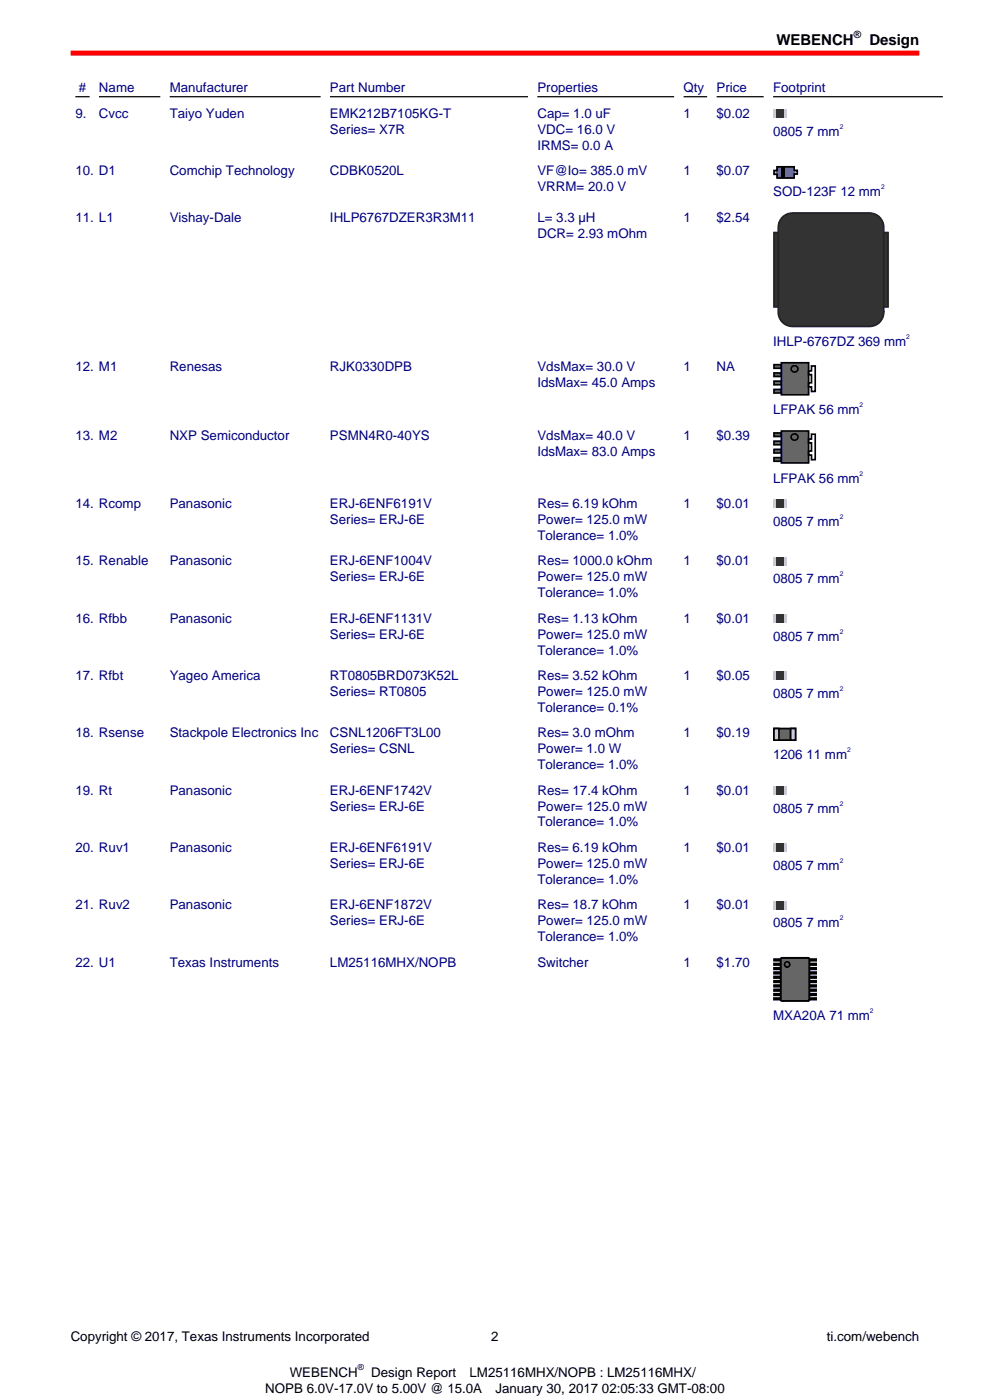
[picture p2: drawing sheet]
<svg xmlns="http://www.w3.org/2000/svg" width="210mm" height="297mm" viewBox="0 0 210 297" stroke-linecap="round" stroke-linejoin="round" font-family="sans-serif">
<defs><g id="words">
<g font-size="3.2">
<text x="164.7" y="9.6">WEBENCH</text>
<text x="184.4" y="9.6">Design</text>
</g>
<g font-size="2.8" fill="#000080">
<text x="16.7" y="19.4">#</text>
<text x="21" y="19.4">Name</text>
<text x="36" y="19.4">Manufacturer</text>
<text x="70" y="19.4">Part Number</text>
<text x="114" y="19.4">Properties</text>
<text x="145" y="19.4">Qty</text>
<text x="152" y="19.4">Price</text>
<text x="164" y="19.4">Footprint</text>
<text x="16" y="25.1">9.</text>
<text x="21" y="25.1">Cvcc</text>
<text x="36" y="25.1">Taiyo Yuden</text>
<text x="70" y="25.1">EMK212B7105KG-T</text>
<text x="70" y="28.5">Series= X7R</text>
<text x="114" y="25.1">Cap= 1.0 uF</text>
<text x="114" y="28.5">VDC= 16.0 V</text>
<text x="145" y="25.1">1</text>
<text x="152" y="25.1">$0.02</text>
<text x="164" y="28.9">0805 7 mm</text>
<text x="114" y="31.8">IRMS= 0.0 A</text>
<text x="16" y="37.2">10. D1</text>
<text x="36" y="37.2">Comchip Technology</text>
<text x="70" y="37.2">CDBK0520L</text>
<text x="114" y="37.2">VF@Io= 385.0 mV</text>
<text x="114" y="40.6">VRRM= 20.0 V</text>
<text x="145" y="37.2">1</text>
<text x="152" y="37.2">$0.07</text>
<text x="164" y="41.7">SOD-123F 12 mm</text>
<text x="16" y="47">11. L1</text>
<text x="36" y="47">Vishay-Dale</text>
<text x="70" y="47">IHLP6767DZER3R3M11</text>
<text x="114" y="47">L= 3.3 µH</text>
<text x="145" y="47">1</text>
<text x="152" y="47">$2.54</text>
<text x="114" y="50.4">DCR= 2.93 mOhm</text>
<text x="164" y="73.4">IHLP-6767DZ 369 mm</text>
<text x="16" y="78.8">12. M1</text>
<text x="36" y="78.8">Renesas</text>
<text x="70" y="78.8">RJK0330DPB</text>
<text x="114" y="78.8">VdsMax= 30.0 V</text>
<text x="114" y="82.2">IdsMax= 45.0 Amps</text>
<text x="145" y="78.8">1</text>
<text x="152" y="78.8">NA</text>
<text x="164" y="87.9">LFPAK 56 mm</text>
<text x="16" y="93.3">13. M2</text>
<text x="36" y="93.3">NXP Semiconductor</text>
<text x="70" y="93.3">PSMN4R0-40YS</text>
<text x="114" y="93.3">VdsMax= 40.0 V</text>
<text x="145" y="93.3">1</text>
<text x="152" y="93.3">$0.39</text>
<text x="114" y="96.7">IdsMax= 83.0 Amps</text>
<text x="16" y="107.8">14. Rcomp</text>
<text x="36" y="107.8">Panasonic</text>
<text x="70" y="107.8">ERJ-6ENF6191V</text>
<text x="114" y="107.8">Res= 6.19 kOhm</text>
<text x="145" y="107.8">1</text>
<text x="152" y="107.8">$0.01</text>
<text x="164" y="102.4">LFPAK 56 mm</text>
<text x="70" y="111.1">Series= ERJ-6E</text>
<text x="114" y="111.1">Power= 125.0 mW</text>
<text x="164" y="111.6">0805 7 mm</text>
<text x="16" y="119.9">15. Renable</text>
<text x="36" y="119.9">Panasonic</text>
<text x="70" y="119.9">ERJ-6ENF1004V</text>
<text x="114" y="114.5">Tolerance= 1.0%</text>
<text x="114" y="119.9">Res= 1000.0 kOhm</text>
<text x="145" y="119.9">1</text>
<text x="152" y="119.9">$0.01</text>
<text x="70" y="123.3">Series= ERJ-6E</text>
<text x="114" y="123.3">Power= 125.0 mW</text>
<text x="164" y="123.8">0805 7 mm</text>
<text x="114" y="126.7">Tolerance= 1.0%</text>
<text x="16" y="132.1">16. Rfbb</text>
<text x="36" y="132.1">Panasonic</text>
<text x="70" y="132.1">ERJ-6ENF1131V</text>
<text x="70" y="135.5">Series= ERJ-6E</text>
<text x="114" y="132.1">Res= 1.13 kOhm</text>
<text x="114" y="135.5">Power= 125.0 mW</text>
<text x="145" y="132.1">1</text>
<text x="152" y="132.1">$0.01</text>
<text x="164" y="135.9">0805 7 mm</text>
<text x="114" y="138.9">Tolerance= 1.0%</text>
<text x="16" y="144.2">17. Rfbt</text>
<text x="36" y="144.2">Yageo America</text>
<text x="70" y="144.2">RT0805BRD073K52L</text>
<text x="70" y="147.6">Series= RT0805</text>
<text x="114" y="144.2">Res= 3.52 kOhm</text>
<text x="114" y="147.6">Power= 125.0 mW</text>
<text x="145" y="144.2">1</text>
<text x="152" y="144.2">$0.05</text>
<text x="164" y="148.1">0805 7 mm</text>
<text x="114" y="151">Tolerance= 0.1%</text>
<text x="16" y="156.4">18. Rsense</text>
<text x="36" y="156.4">Stackpole Electronics Inc</text>
<text x="70" y="156.4">CSNL1206FT3L00</text>
<text x="70" y="159.8">Series= CSNL</text>
<text x="114" y="156.4">Res= 3.0 mOhm</text>
<text x="114" y="159.8">Power= 1.0 W</text>
<text x="145" y="156.4">1</text>
<text x="152" y="156.4">$0.19</text>
<text x="164" y="161">1206 11 mm</text>
<text x="114" y="163.2">Tolerance= 1.0%</text>
<text x="16" y="168.6">19. Rt</text>
<text x="36" y="168.6">Panasonic</text>
<text x="70" y="168.6">ERJ-6ENF1742V</text>
<text x="70" y="171.9">Series= ERJ-6E</text>
<text x="114" y="168.6">Res= 17.4 kOhm</text>
<text x="114" y="171.9">Power= 125.0 mW</text>
<text x="145" y="168.6">1</text>
<text x="152" y="168.6">$0.01</text>
<text x="164" y="172.4">0805 7 mm</text>
<text x="114" y="175.3">Tolerance= 1.0%</text>
<text x="16" y="180.7">20. Ruv1</text>
<text x="36" y="180.7">Panasonic</text>
<text x="70" y="180.7">ERJ-6ENF6191V</text>
<text x="70" y="184.1">Series= ERJ-6E</text>
<text x="114" y="180.7">Res= 6.19 kOhm</text>
<text x="114" y="184.1">Power= 125.0 mW</text>
<text x="145" y="180.7">1</text>
<text x="152" y="180.7">$0.01</text>
<text x="164" y="184.6">0805 7 mm</text>
<text x="114" y="187.5">Tolerance= 1.0%</text>
<text x="16" y="192.9">21. Ruv2</text>
<text x="36" y="192.9">Panasonic</text>
<text x="70" y="192.9">ERJ-6ENF1872V</text>
<text x="70" y="196.3">Series= ERJ-6E</text>
<text x="114" y="192.9">Res= 18.7 kOhm</text>
<text x="114" y="196.3">Power= 125.0 mW</text>
<text x="145" y="192.9">1</text>
<text x="152" y="192.9">$0.01</text>
<text x="164" y="196.7">0805 7 mm</text>
<text x="114" y="199.7">Tolerance= 1.0%</text>
<text x="16" y="205">22. U1</text>
<text x="36" y="205">Texas Instruments</text>
<text x="70" y="205">LM25116MHX/NOPB</text>
<text x="114" y="205">Switcher</text>
<text x="145" y="205">1</text>
<text x="152" y="205">$1.70</text>
<text x="164" y="216.4">MXA20A 71 mm</text>
</g>
<g font-size="2.8">
<text x="15" y="284.4">Copyright © 2017, Texas Instruments Incorporated</text>
<text x="104.2" y="284.4">2</text>
<text x="175.4" y="284.4">ti.com/webench</text>
<text x="61.5" y="292">WEBENCH</text>
<text x="78.7" y="292">Design Report</text>
<text x="99.6" y="292">LM25116MHX/NOPB : LM25116MHX/</text>
<text x="56.3" y="295.4">NOPB 6.0V-17.0V to 5.00V @ 15.0A</text>
<text x="105.1" y="295.4">January 30, 2017 02:05:33 GMT-08:00</text>
</g>
<text font-size="2.1" x="181.1" y="8">®</text>
<text font-size="1.8" x="75.9" y="290.6">®</text>
<g font-size="1.4" fill="#000080">
<text x="178.1" y="27.4">2</text>
<text x="186.9" y="40.2">2</text>
<text x="192.2" y="71.9">2</text>
<text x="182.3" y="86.4">2</text>
<text x="182.3" y="100.9">2</text>
<text x="178.1" y="110.1">2</text>
<text x="178.1" y="122.3">2</text>
<text x="178.1" y="134.5">2</text>
<text x="178.1" y="146.6">2</text>
<text x="179.7" y="159.6">2</text>
<text x="178.1" y="170.9">2</text>
<text x="178.1" y="183.1">2</text>
<text x="178.1" y="195.3">2</text>
<text x="184.5" y="214.9">2</text>
</g>
</g></defs>
<path d="M15 11.3h180" fill="none" stroke="#f00" stroke-width="1.1" stroke-linecap="butt"/>
<path d="M16 20.5h3M21 20.5h13M36 20.5h32M70 20.5h42M114 20.5h29M145 20.5h5M152 20.5h10M164 20.5h36" fill="none" stroke="#000" stroke-width=".26"/>
<path d="M164 23.3h2.8v1.8h-2.8z" fill="#cbcbcb"/>
<path d="M164.6 23.3h1.6v1.8h-1.6z" fill="#363636"/>
<path d="M164.2 36.2h4.9v.7h-4.9z" fill="#c9cdd3"/>
<path d="M164.7 35.4h3.9v2.3h-3.9z" fill="#737a7f"/>
<path d="M165.7 35.4h.6v2.3h-.6z" fill="#000"/>
<path d="M164.8 35.4h3.7v.8h.6v.7h-.7v.9h-3.6v-.8h-.6v-.8h.6z" fill="none" stroke="#000" stroke-width=".36"/>
<path d="M164.2 49.3h.9v15.8h-.9z" fill="#333"/>
<path d="M165.1 49.3h-.9v15.8h.9" fill="none" stroke="#231f20" stroke-width=".35"/>
<path d="M187.3 49.3h1.1v15.8h-1z" fill="#333"/>
<path d="M187.3 49.3h1.1v15.8h-1" fill="none" stroke="#231f20" stroke-width=".35"/>
<path d="M165.8 46.3a3 3 0 0 1 2.3-1.1h16.3a3 3 0 0 1 3.1 3v18a3 3 0 0 1-2.4 3l-17 .1a3 3 0 0 1-3-3.1v-18l.1-.7z" fill="#333"/>
<path d="M165.8 46.3a3 3 0 0 1 2.3-1.1h16.3a3 3 0 0 1 3.1 3v18a3 3 0 0 1-2.4 3l-17 .1a3 3 0 0 1-3-3.1v-18l.1-.7z" fill="none" stroke="#231f20" stroke-width=".35"/>
<path d="M164.2 77.4h1.5v.7h-1.5z" fill="#666"/>
<path d="M164.2 77.4h1.5v.7h-1.5z" fill="none" stroke="#000" stroke-width=".35"/>
<path d="M164.2 79.1h1.5v.8h-1.5z" fill="#666"/>
<path d="M164.2 79.1h1.5v.8h-1.5z" fill="none" stroke="#000" stroke-width=".35"/>
<path d="M164.2 80.9h1.5v.7h-1.5z" fill="#666"/>
<path d="M164.2 80.9h1.5v.7h-1.5z" fill="none" stroke="#000" stroke-width=".35"/>
<path d="M164.2 82.6h1.5v.8h-1.5z" fill="#666"/>
<path d="M164.2 82.6h1.5v.8h-1.5z" fill="none" stroke="#000" stroke-width=".35"/>
<path d="M165.7 77h5.8v6.7h-5.8z" fill="#666"/>
<path d="M165.7 77h5.8v6.7h-5.8z" fill="none" stroke="#000" stroke-width=".35"/>
<circle cx="168.6" cy="78.2" r=".71" fill="#666"/>
<circle cx="168.6" cy="78.2" r=".71" fill="none" stroke="#000" stroke-width=".35"/>
<path d="M172.1 77.6h.8v5.4l-.8 .1v-1h-.5v-.9h.5v-1.7h-.5v-.8h.5z" fill="#fff"/>
<path d="M172.1 77.6h.8v5.4l-.8 .1v-1h-.5v-.9h.5v-1.7h-.5v-.8h.5z" fill="none" stroke="#000" stroke-width=".35"/>
<path d="M164.2 91.8h1.5v.8h-1.5z" fill="#666"/>
<path d="M164.2 91.8h1.5v.8h-1.5z" fill="none" stroke="#000" stroke-width=".35"/>
<path d="M164.2 93.6h1.5v.8h-1.5z" fill="#666"/>
<path d="M164.2 93.6h1.5v.8h-1.5z" fill="none" stroke="#000" stroke-width=".35"/>
<path d="M164.2 95.3h1.5v.8h-1.5z" fill="#666"/>
<path d="M164.2 95.3h1.5v.8h-1.5z" fill="none" stroke="#000" stroke-width=".35"/>
<path d="M164.2 97.1h1.5v.8h-1.5z" fill="#666"/>
<path d="M164.2 97.1h1.5v.8h-1.5z" fill="none" stroke="#000" stroke-width=".35"/>
<path d="M165.7 91.4h5.8v6.8h-5.8z" fill="#666"/>
<path d="M165.7 91.4h5.8v6.8h-5.8z" fill="none" stroke="#000" stroke-width=".35"/>
<circle cx="168.6" cy="92.7" r=".71" fill="#666"/>
<circle cx="168.6" cy="92.7" r=".71" fill="none" stroke="#000" stroke-width=".35"/>
<path d="M172.1 92.1h.8v5.4h-.8v-1l-.5 .1v-.9h.5v-1.8l-.5 .1v-.8h.5z" fill="#fff"/>
<path d="M172.1 92.1h.8v5.4h-.8v-1l-.5 .1v-.9h.5v-1.8l-.5 .1v-.8h.5z" fill="none" stroke="#000" stroke-width=".35"/>
<path d="M164 106h2.8v1.8h-2.8z" fill="#cbcbcb"/>
<path d="M164.6 106h1.6v1.8h-1.6z" fill="#363636"/>
<path d="M164 118.2h2.8v1.7h-2.8z" fill="#cbcbcb"/>
<path d="M164.6 118.2h1.6v1.7h-1.6z" fill="#363636"/>
<path d="M164 130.3h2.8v1.8h-2.8z" fill="#cbcbcb"/>
<path d="M164.6 130.3h1.6v1.8h-1.6z" fill="#363636"/>
<path d="M164 142.5h2.8v1.7h-2.8z" fill="#cbcbcb"/>
<path d="M164.6 142.5h1.6v1.7h-1.6z" fill="#363636"/>
<path d="M164.2 154.5h4.6v2.5h-4.6z" fill="#5b5b5b"/>
<path d="M164.2 154.5h4.6v2.5h-4.6z" fill="none" stroke="#000" stroke-width=".35"/>
<path d="M164.2 154.5h1v2.5h-1z" fill="#c6c6c6"/>
<path d="M164.2 154.5h1v2.5h-1z" fill="none" stroke="#000" stroke-width=".35"/>
<path d="M167.7 154.5h1.1v2.5h-1.1z" fill="#c6c6c6"/>
<path d="M167.7 154.5h1.1v2.5h-1.1z" fill="none" stroke="#000" stroke-width=".35"/>
<path d="M164 166.8h2.8v1.8h-2.8z" fill="#cbcbcb"/>
<path d="M164.6 166.8h1.6v1.8h-1.6z" fill="#363636"/>
<path d="M164 179h2.8v1.7h-2.8z" fill="#cbcbcb"/>
<path d="M164.6 179h1.6v1.7h-1.6z" fill="#363636"/>
<path d="M164 191.1h2.8v1.8h-2.8z" fill="#cbcbcb"/>
<path d="M164.6 191.1h1.6v1.8h-1.6z" fill="#363636"/>
<path d="M164.2 203.5h8.9v.3h-8.9z" fill="#fff"/>
<path d="M164.2 203.5h8.9v.3h-8.9z" fill="none" stroke="#000" stroke-width=".35"/>
<path d="M164.2 204.4h8.9v.3h-8.9z" fill="#fff"/>
<path d="M164.2 204.4h8.9v.3h-8.9z" fill="none" stroke="#000" stroke-width=".35"/>
<path d="M164.2 205.3h8.9v.4h-8.9z" fill="#fff"/>
<path d="M164.2 205.3h8.9v.4h-8.9z" fill="none" stroke="#000" stroke-width=".35"/>
<path d="M164.2 206.2h8.9v.4h-8.9z" fill="#fff"/>
<path d="M164.2 206.2h8.9v.4h-8.9z" fill="none" stroke="#000" stroke-width=".35"/>
<path d="M164.2 207.1h8.9v.4h-8.9z" fill="#fff"/>
<path d="M164.2 207.1h8.9v.4h-8.9z" fill="none" stroke="#000" stroke-width=".35"/>
<path d="M164.2 208.1h8.9v.3h-8.9z" fill="#fff"/>
<path d="M164.2 208.1h8.9v.3h-8.9z" fill="none" stroke="#000" stroke-width=".35"/>
<path d="M164.2 209h8.9v.3h-8.9z" fill="#fff"/>
<path d="M164.2 209h8.9v.3h-8.9z" fill="none" stroke="#000" stroke-width=".35"/>
<path d="M164.2 209.9h8.9v.3h-8.9z" fill="#fff"/>
<path d="M164.2 209.9h8.9v.3h-8.9z" fill="none" stroke="#000" stroke-width=".35"/>
<path d="M164.2 210.8h8.9v.4h-8.9z" fill="#fff"/>
<path d="M164.2 210.8h8.9v.4h-8.9z" fill="none" stroke="#000" stroke-width=".35"/>
<path d="M164.2 211.7h8.9v.4h-8.9z" fill="#fff"/>
<path d="M164.2 211.7h8.9v.4h-8.9z" fill="none" stroke="#000" stroke-width=".35"/>
<path d="M165.7 203.2h5.7l.3 .1v8.8l-.1 .2-5.7 .1-.3-.2v-8.7z" fill="#fff"/>
<path d="M165.7 203.2h5.7l.3 .1v8.8l-.1 .2-5.7 .1-.3-.2v-8.7z" fill="none" stroke="#000" stroke-width=".35"/>
<path d="M165.7 203.3h5.7l.2 .1v8.6l-.1 .2-5.6 .1-.2-.1z" fill="#666"/>
<path d="M165.7 203.3h5.7l.2 .1v8.6l-.1 .2-5.6 .1-.2-.1z" fill="none" stroke="#000" stroke-width=".35"/>
<circle cx="167" cy="204.6" r=".56" fill="#666"/>
<circle cx="167" cy="204.6" r=".56" fill="none" stroke="#000" stroke-width=".35"/>
<use href="#words"/>
</svg>
